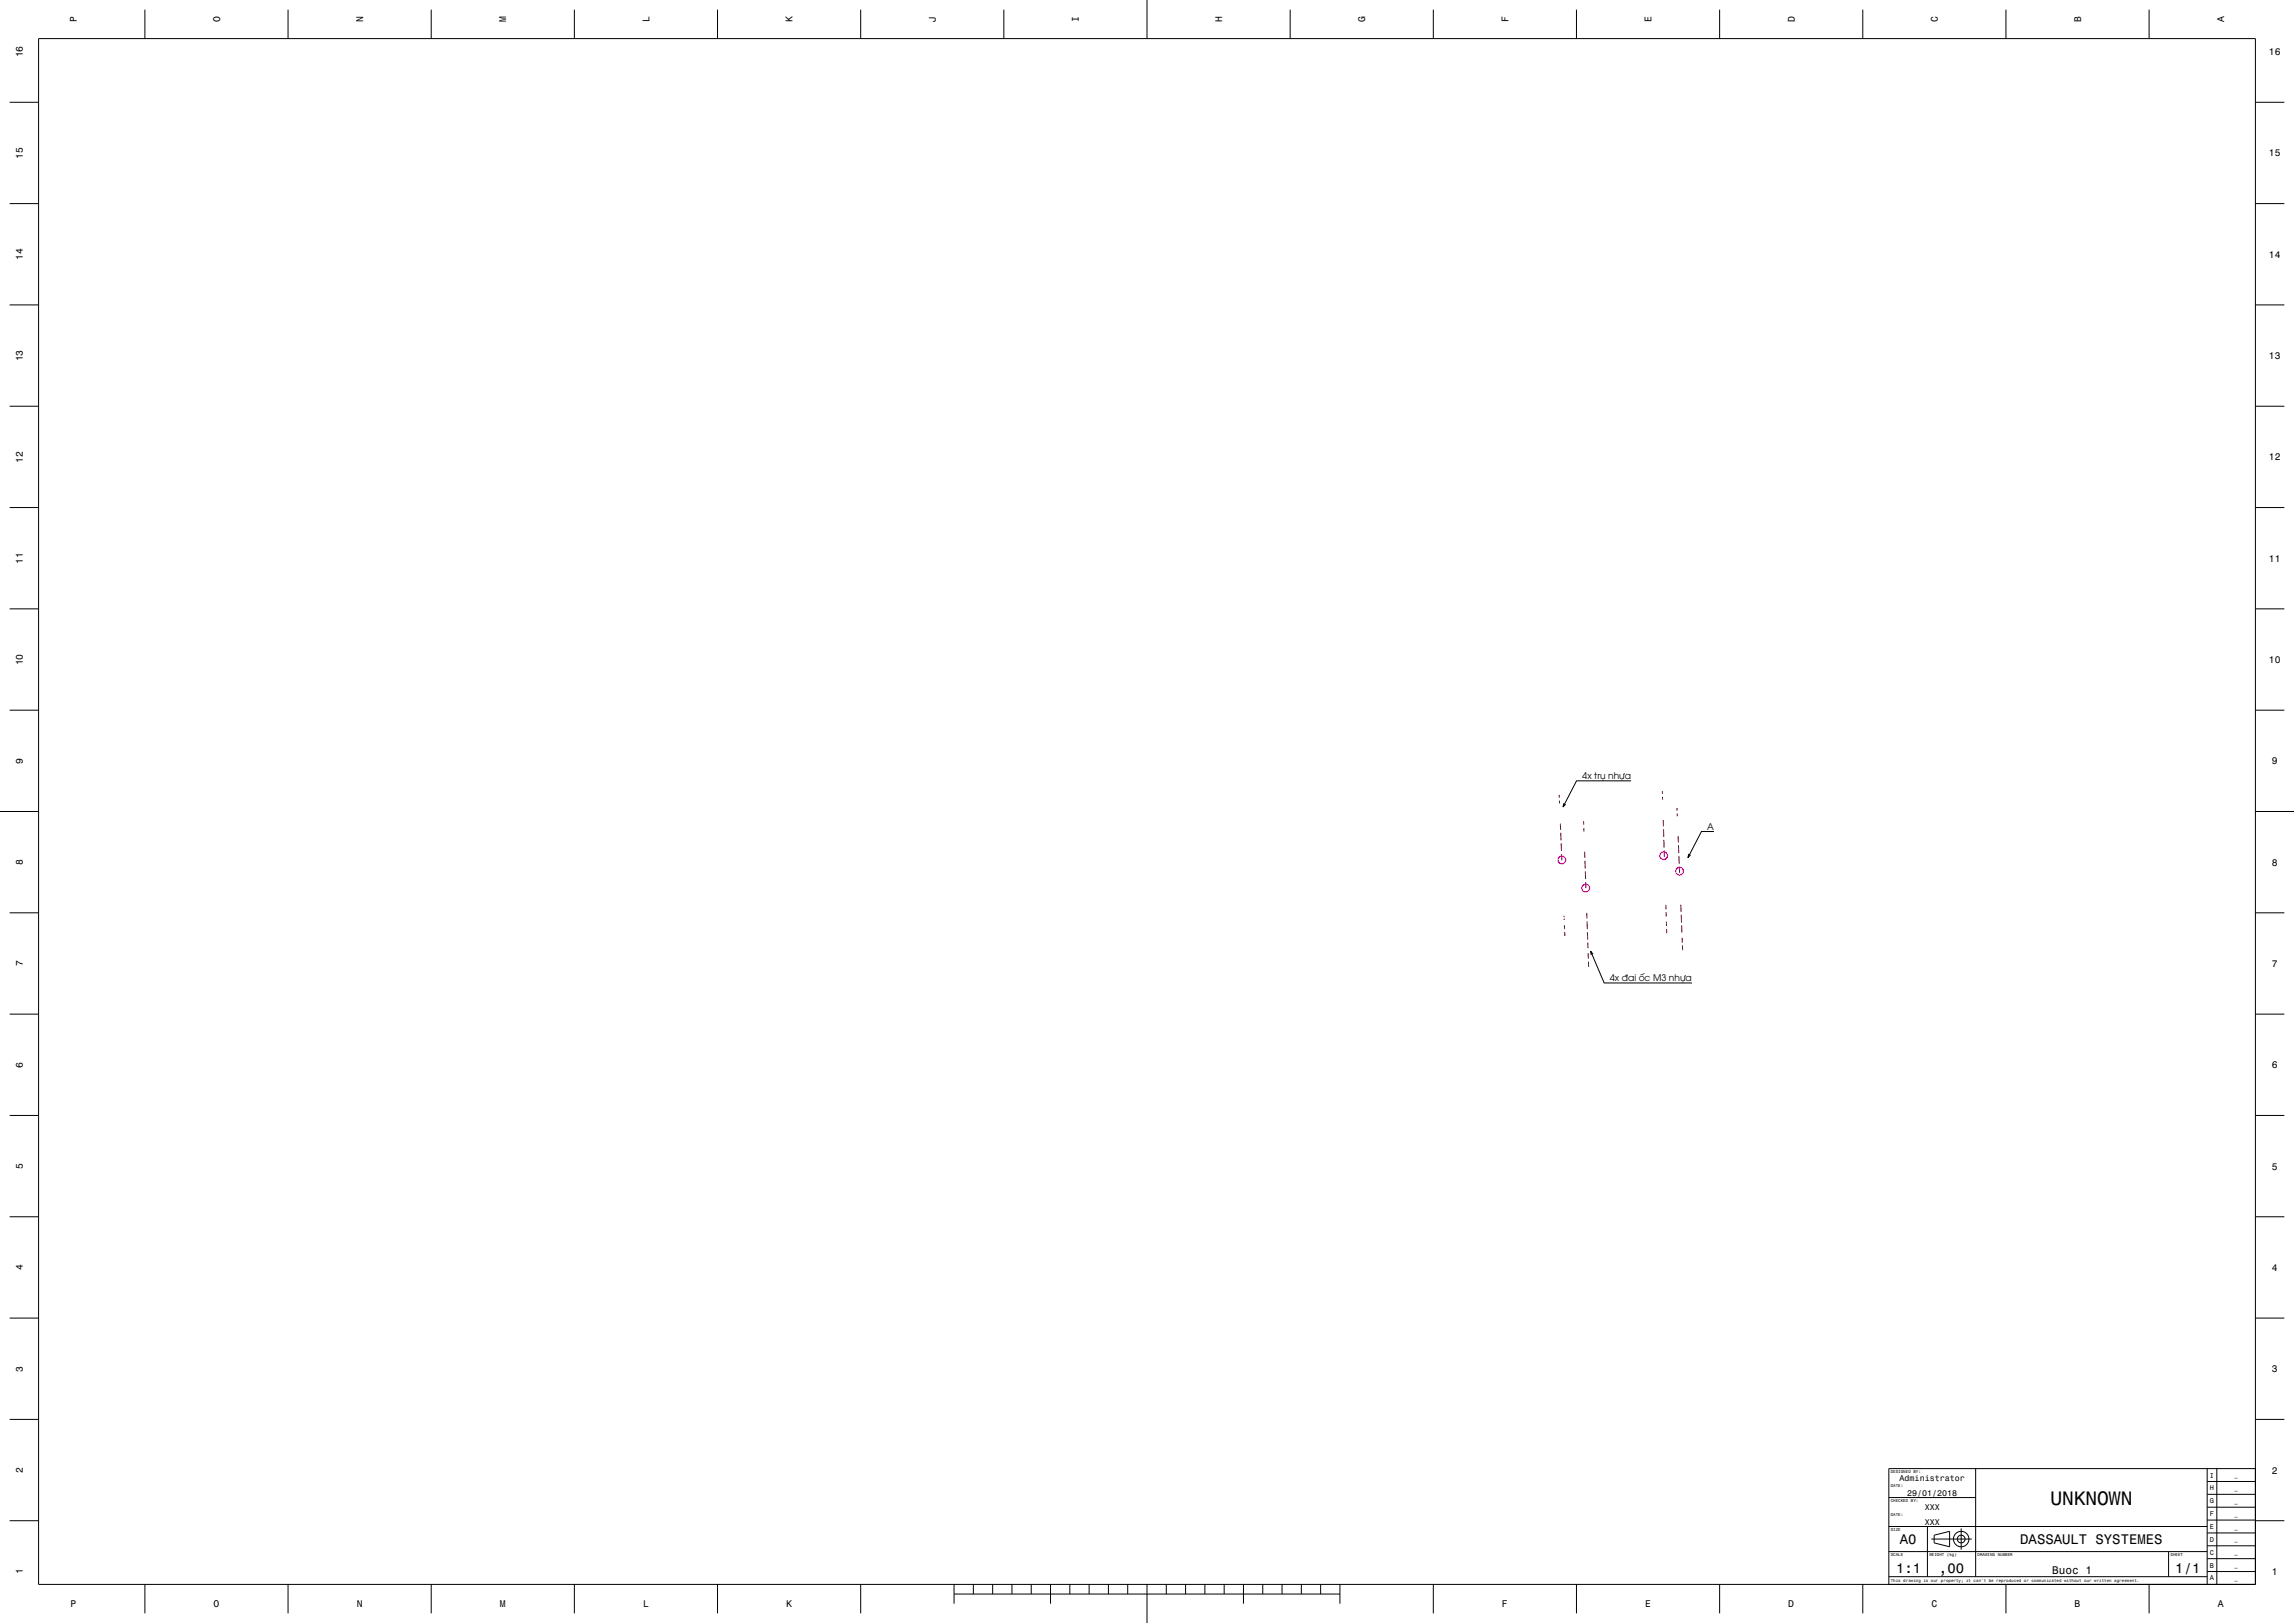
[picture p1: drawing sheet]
<svg xmlns="http://www.w3.org/2000/svg" width="1189mm" height="841mm" viewBox="0 0 1189 841" stroke-linecap="round" stroke-linejoin="round" font-family="sans-serif">
<defs><g id="words">
<text font-size="10.1" x="1063" y="780">UNKNOWN</text>
<g font-size="7.2">
<text x="985" y="800">A0</text>
<text x="1047" y="800">DASSAULT SYSTEMES</text>
<text x="983" y="815">1:1</text>
<text x="1005" y="815">,00</text>
<text x="1127" y="815">1/1</text>
</g>
<text font-size="5.8" x="1064" y="816">Buoc 1</text>
<g font-size="5">
<text x="40" y="12" transform="rotate(-90 40 12)">P</text>
<text x="114" y="12" transform="rotate(-90 114 12)">O</text>
<text x="188" y="12" transform="rotate(-90 188 12)">N</text>
<text x="262" y="12" transform="rotate(-90 262 12)">M</text>
<text x="337" y="12" transform="rotate(-90 337 12)">L</text>
<text x="411" y="12" transform="rotate(-90 411 12)">K</text>
<text x="485" y="12" transform="rotate(-90 485 12)">J</text>
<text x="559" y="12" transform="rotate(-90 559 12)">I</text>
<text x="633" y="12" transform="rotate(-90 633 12)">H</text>
<text x="708" y="12" transform="rotate(-90 708 12)">G</text>
<text x="782" y="12" transform="rotate(-90 782 12)">F</text>
<text x="856" y="12" transform="rotate(-90 856 12)">E</text>
<text x="930" y="12" transform="rotate(-90 930 12)">D</text>
<text x="1004" y="12" transform="rotate(-90 1004 12)">C</text>
<text x="1079" y="12" transform="rotate(-90 1079 12)">B</text>
<text x="1153" y="12" transform="rotate(-90 1153 12)">A</text>
<text x="12" y="30" transform="rotate(-90 12 30)">16</text>
<text x="1176" y="29">16</text>
<text x="12" y="82" transform="rotate(-90 12 82)">15</text>
<text x="1176" y="81">15</text>
<text x="12" y="135" transform="rotate(-90 12 135)">14</text>
<text x="1176" y="134">14</text>
<text x="12" y="187" transform="rotate(-90 12 187)">13</text>
<text x="1176" y="186">13</text>
<text x="12" y="240" transform="rotate(-90 12 240)">12</text>
<text x="1176" y="239">12</text>
<text x="12" y="292" transform="rotate(-90 12 292)">11</text>
<text x="1176" y="291">11</text>
<text x="12" y="345" transform="rotate(-90 12 345)">10</text>
<text x="1176" y="344">10</text>
<text x="12" y="396" transform="rotate(-90 12 396)">9</text>
<text x="1177" y="396">9</text>
<text x="12" y="448" transform="rotate(-90 12 448)">8</text>
<text x="1177" y="449">8</text>
<text x="12" y="501" transform="rotate(-90 12 501)">7</text>
<text x="1177" y="501">7</text>
<text x="12" y="553" transform="rotate(-90 12 553)">6</text>
<text x="1177" y="554">6</text>
<text x="12" y="606" transform="rotate(-90 12 606)">5</text>
<text x="1177" y="606">5</text>
<text x="12" y="658" transform="rotate(-90 12 658)">4</text>
<text x="1177" y="659">4</text>
<text x="12" y="711" transform="rotate(-90 12 711)">3</text>
<text x="1177" y="711">3</text>
<text x="12" y="763" transform="rotate(-90 12 763)">2</text>
<text x="1177" y="764">2</text>
<text x="12" y="816" transform="rotate(-90 12 816)">1</text>
<text x="1177" y="816">1</text>
<text x="36" y="833">P</text>
<text x="111" y="833">O</text>
<text x="185" y="833">N</text>
<text x="259" y="833">M</text>
<text x="333" y="833">L</text>
<text x="407" y="833">K</text>
<text x="778" y="833">F</text>
<text x="853" y="833">E</text>
<text x="927" y="833">D</text>
<text x="1001" y="833">C</text>
<text x="1075" y="833">B</text>
<text x="1149" y="833">A</text>
</g>
<g font-size="4.7">
<text x="820" y="404">4x trụ nhựa</text>
<text x="885" y="430">A</text>
<text x="834" y="508">4x đai ốc M3 nhựa</text>
</g>
<g font-size="4.3">
<text x="985" y="767">Administrator</text>
<text x="988" y="775">29/01/2018</text>
<text x="998" y="782">XXX</text>
<text x="998" y="790">XXX</text>
</g>
<g font-size="3.6">
<text x="1145" y="766">I</text>
<text x="1145" y="772">H</text>
<text x="1145" y="779">G</text>
<text x="1145" y="786">F</text>
<text x="1145" y="792">E</text>
<text x="1145" y="799">D</text>
<text x="1145" y="806">C</text>
<text x="1145" y="812">B</text>
<text x="1145" y="819">A</text>
</g>
<g font-size="2.9">
<text x="1158" y="765">_</text>
<text x="1158" y="772">_</text>
<text x="1158" y="779">_</text>
<text x="1158" y="785">_</text>
<text x="1158" y="792">_</text>
<text x="1158" y="799">_</text>
<text x="1158" y="805">_</text>
<text x="1158" y="812">_</text>
<text x="1158" y="819">_</text>
</g>
<g font-size="2.2">
<text x="980" y="763">DESIGNED BY:</text>
<text x="980" y="771">DATE:</text>
<text x="980" y="778">CHECKED BY:</text>
<text x="980" y="786">DATE:</text>
<text x="980" y="793">SIZE</text>
<text x="980" y="806">SCALE</text>
<text x="1000" y="806">WEIGHT (kg)</text>
<text x="1025" y="806">DRAWING NUMBER</text>
<text x="1125" y="806">SHEET</text>
<text x="980" y="820">This drawing is our property; it can't be reproduced or communicated without our written agreement.</text>
</g>
</g></defs>
<g fill="none" stroke="#000" stroke-width=".52">
<path d="M75 5v15M149 5v15M223 5v15M298 5v15M372 5v15M446 5v15M520 5v15M595 0v20M669 5v15M743 5v15M817 5v15M891 5v15"/>
<path d="M965 5v15M1040 5v15M1114 5v15M20 20h1149v801h-1149zM5 53h15M1169 53h15M5 106h15M1169 106h15M5 158h15M1169 158h15M5 211h15M1169 211h15"/>
<path d="M5 263h15M1169 263h15M5 315h15M1169 315h15M5 368h15M1169 368h15M811 416l-1 2 1-1M845 405h-28l-7 13M0 421h20M888 431h-6l-7 13M1169 421h20M875 442v2l1-1"/>
<path d="M5 473h15M1169 473h15M824 493l7 16h46M826 494l-2-1 1 2M5 526h15M1169 526h15M5 578h15M1169 578h15M5 631h15M1169 631h15M5 683h15M1169 683h15"/>
<path d="M5 735h15M1169 735h15M979 776h45M1024 761v56M1144 774h25M1144 768h25M1144 761v60M1149 761v60M1169 761h-190v60M5 788h15M979 791h165M999 791v26"/>
<path d="M1001 798h21M1002 795l9-2v9l-9-2zM1017 792v11M1144 794h25M1144 788h25M1144 781h25M1169 788h15M979 817h165M979 804h165M1124 804v13M1144 814h25M1144 808h25"/>
<path d="M1144 801h25M75 821v15M149 821v15M223 821v15M298 821v15M372 821v15M446 821v15M494 826h200M494 821v10M505 821v5M515 821v5M524 821v5"/>
<path d="M535 821v5M544 821v10M554 821v5M565 821v5M574 821v5M584 821v5M595 821v20M604 821v5M615 821v5M625 821v5M634 821v5M645 821v10"/>
<path d="M655 821v5M664 821v5M675 821v5M685 821v5M694 821v10M743 821v15M817 821v15M891 821v15M965 821v15M1040 821v15M1114 821v15"/>
<circle cx="1017" cy="798" r="4"/>
<circle cx="1017" cy="798" r="2"/>
</g>
<g fill="none" stroke="#800000" stroke-width=".52">
<path d="M808 412v1M808 415v1M862 410v1M862 413v1M869 419v1M809 427v3M809 432v4M809 437v4M821 426v1M821 429v2M862 425v3M862 430v4"/>
<path d="M862 435l1 4M869 422v1M870 433v4M870 438v4M809 443l1 3M821 441v4M821 446l1 4M822 452v4M822 457v3M863 441v3M870 444v4M870 449l1 3"/>
<path d="M811 475h.1M811 476v1M811 479v2M822 473l1 3M823 477v4M863 469l1 2M864 473v2M864 478v2M871 469v4M871 474l1 4M872 480v3M811 483v2"/>
<path d="M823 483v4M823 488v3M823 494v3M823 498v3M864 481v3M872 486v2M872 490v2"/>
</g>
<g fill="none" stroke="#f0f" stroke-width=".7" stroke-linecap="butt">
<circle cx="810" cy="446" r="2"/>
<circle cx="862" cy="443" r="2"/>
<circle cx="871" cy="451" r="2"/>
<circle cx="822" cy="460" r="2"/>
</g>
<use href="#words"/>
</svg>
